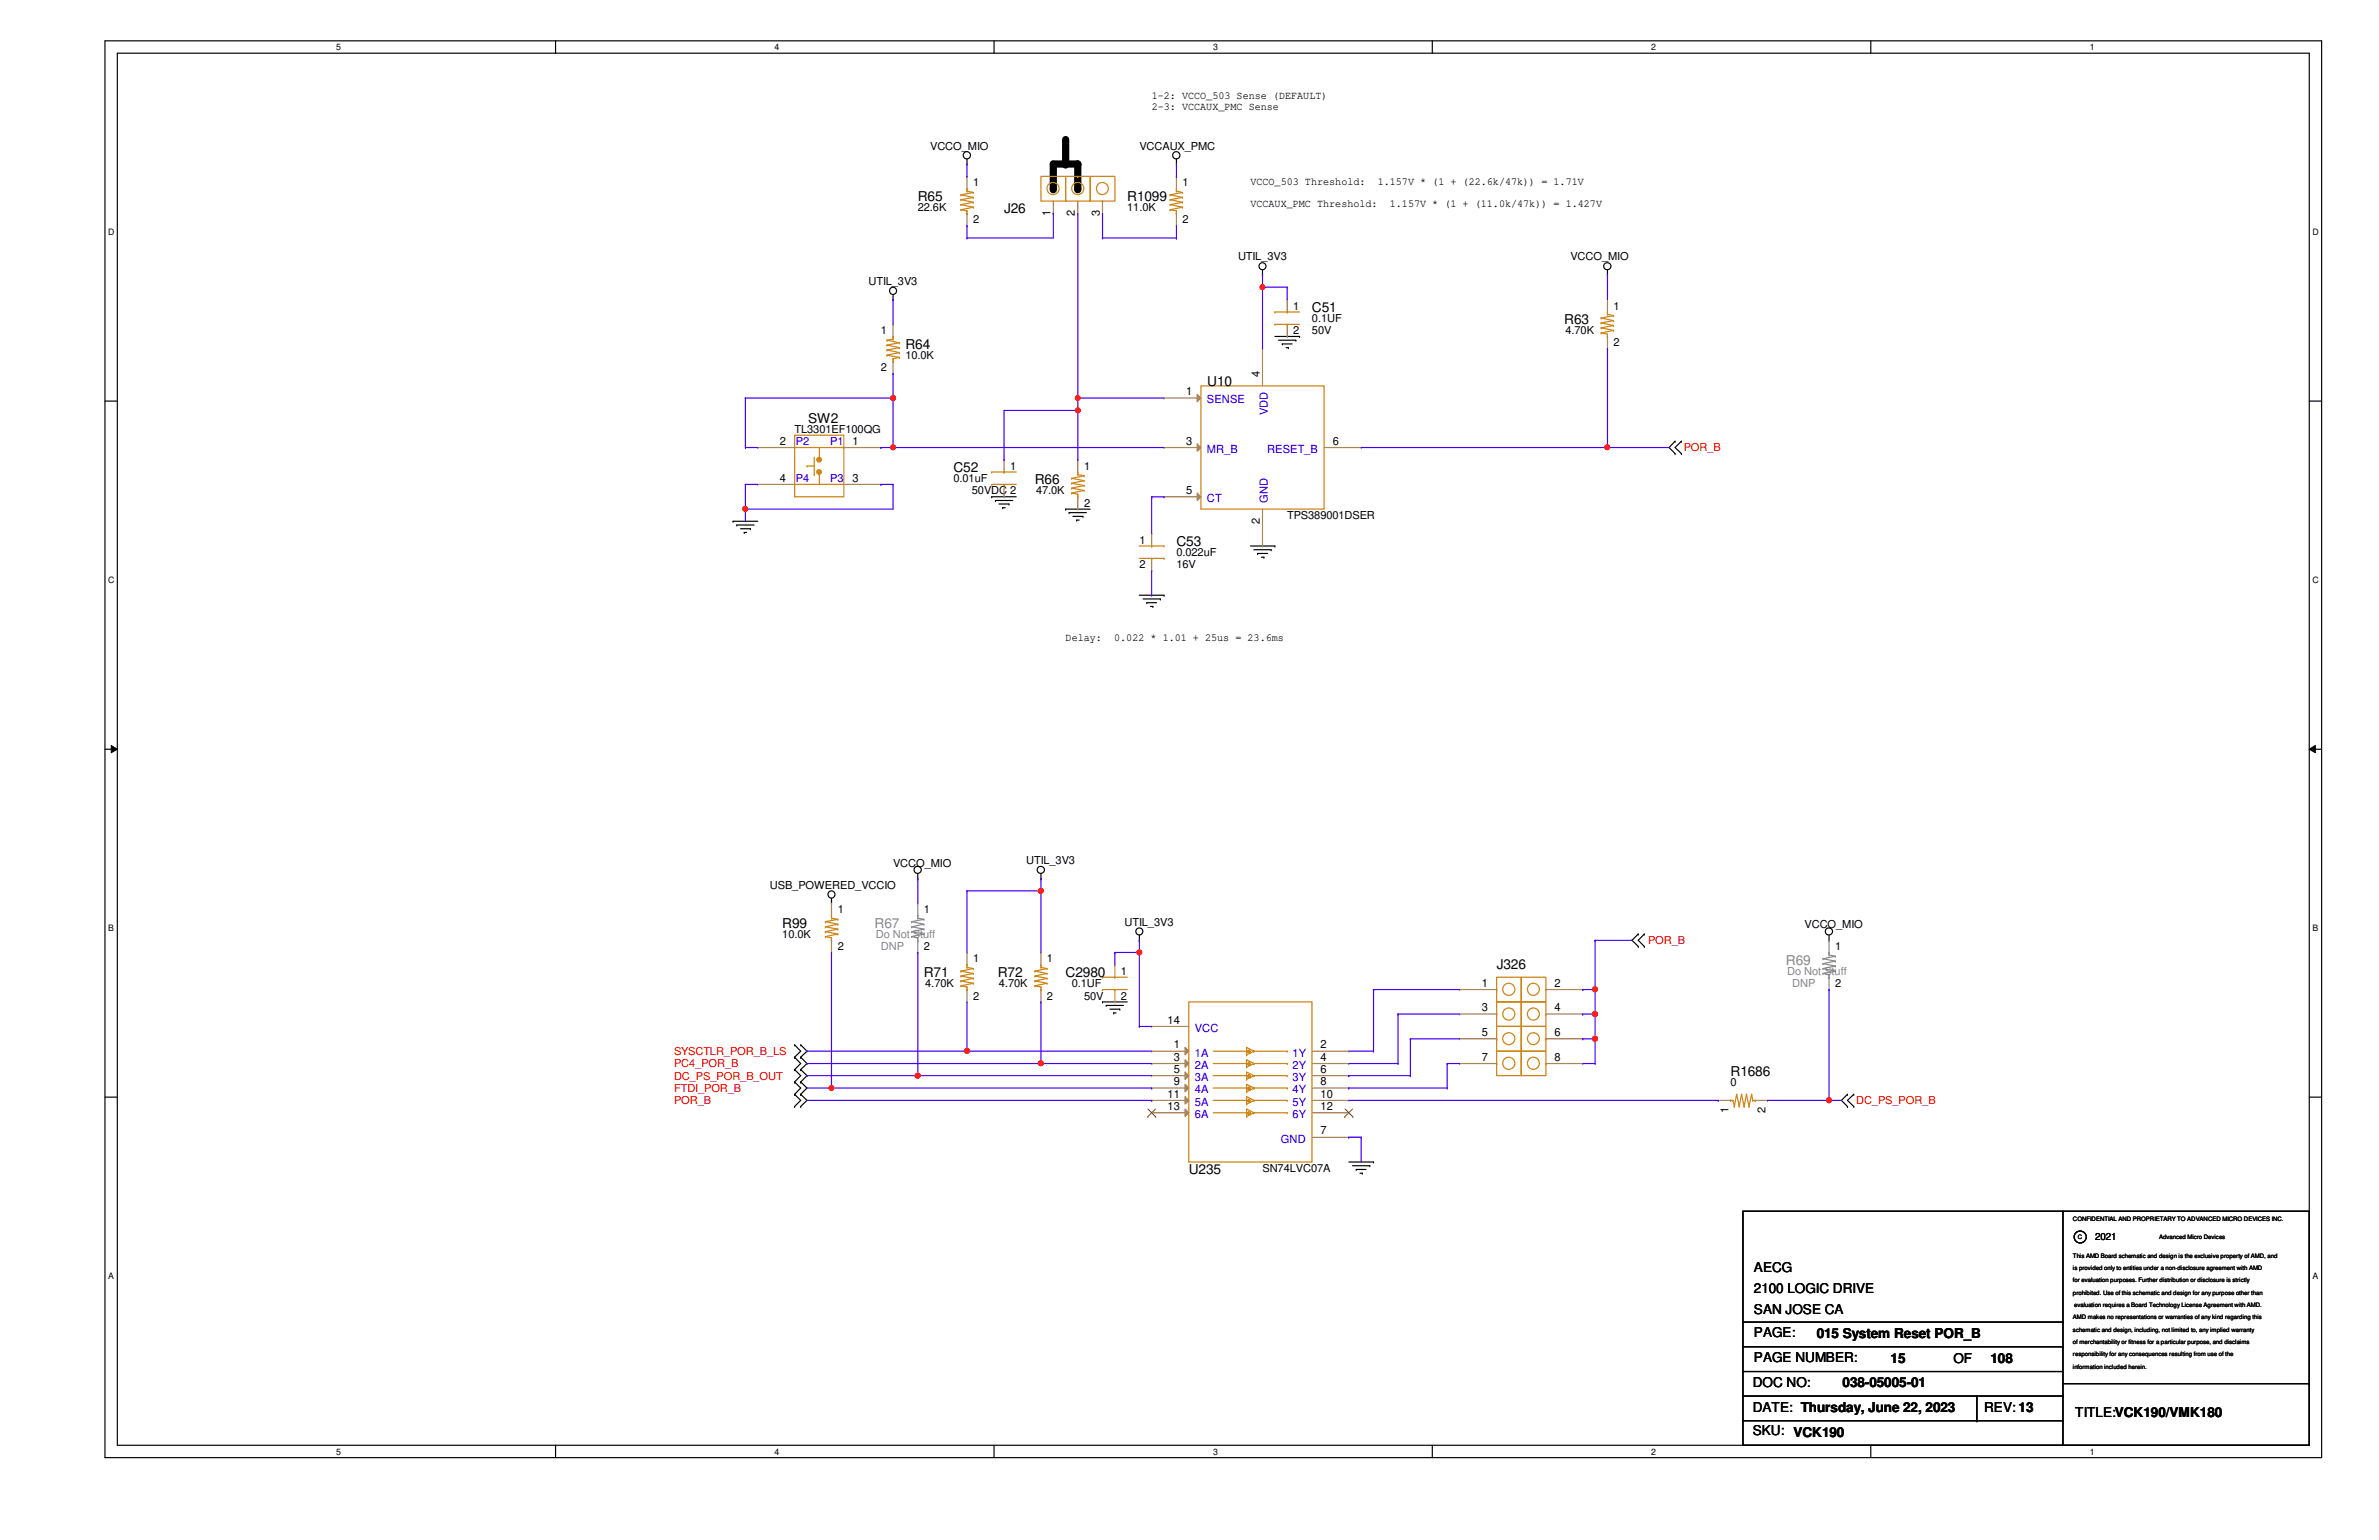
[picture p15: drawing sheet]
<svg xmlns="http://www.w3.org/2000/svg" width="432mm" height="279mm" viewBox="0 0 432 279" stroke-linecap="round" stroke-linejoin="round" font-family="sans-serif">
<defs><g id="words">
<g font-size="2.5">
<text x="166.6" y="36.5">R65</text>
<text x="182.2" y="38.7">J26</text>
<text x="204.6" y="36.5">R1099</text>
<text x="238.1" y="56.6">C51</text>
<text x="283.9" y="58.8">R63</text>
<text x="164.3" y="63.3">R64</text>
<text x="219.1" y="70">U10</text>
<text x="146.7" y="76.7">SW2</text>
<text x="173.1" y="85.6">C52</text>
<text x="187.8" y="87.9">R66</text>
<text x="213.5" y="99.1">C53</text>
<text x="142" y="168.4">R99</text>
<text x="167.7" y="177.3">R71</text>
<text x="181.1" y="177.3">R72</text>
<text x="193.4" y="177.3">C2980</text>
<text x="271.7" y="175.7">J326</text>
<text x="314.1" y="195.2">R1686</text>
<text x="215.8" y="213.1">U235</text>
<text x="318.3" y="230.7">AECG</text>
<text x="318.3" y="234.5">2100 LOGIC DRIVE</text>
<text x="318.3" y="238.3">SAN JOSE CA</text>
<text x="318.3" y="242.6">PAGE:</text>
<text x="329.7" y="242.8">015 System Reset POR_B</text>
<text x="318.1" y="251.7">DOC NO:</text>
<text x="318.3" y="247.1">PAGE NUMBER:</text>
<text x="334.4" y="251.7">038-05005-01</text>
<text x="343.2" y="247.3">15</text>
<text x="354.5" y="247.3">OF</text>
<text x="361.3" y="247.3">108</text>
<text x="318.1" y="256.2">DATE: Thursday, June 22, 2023</text>
<text x="360.1" y="256.2">REV: 13</text>
<text x="376.7" y="257.1">TITLE:VCK190/VMK180</text>
<text x="318.1" y="260.4">SKU: VCK190</text>
</g>
<g font-size="2.5" fill="#878787">
<text x="158.7" y="168.4">R67</text>
<text x="324.1" y="175">R69</text>
</g>
<g font-size="2">
<text x="209" y="17.9">1-2: VCCO_503 Sense (DEFAULT)</text>
<text x="209" y="19.9">2-3: VCCAUX_PMC Sense</text>
<text x="168.8" y="27.1">VCCO_MIO</text>
<text x="206.8" y="27.1">VCCAUX_PMC</text>
<text x="176.7" y="33.8">1</text>
<text x="214.6" y="33.8">1</text>
<text x="226.9" y="33.6">VCCO_503 Threshold:</text>
<text x="250.1" y="33.6">1.157V * (1 + (22.6k/47k)) = 1.71V</text>
<text x="166.6" y="38.3">22.6K</text>
<text x="176.7" y="40.5">2</text>
<text x="190.7" y="39.2" transform="rotate(-90 190.7 39.2)">1</text>
<text x="195.1" y="39.2" transform="rotate(-90 195.1 39.2)">2</text>
<text x="199.6" y="39.2" transform="rotate(-90 199.6 39.2)">3</text>
<text x="204.6" y="38.3">11.0K</text>
<text x="214.6" y="40.5">2</text>
<text x="226.9" y="37.5">VCCAUX_PMC Threshold:</text>
<text x="252.3" y="37.5">1.157V * (1 + (11.0k/47k)) = 1.427V</text>
<text x="224.7" y="47.2">UTIL_3V3</text>
<text x="285" y="47.2">VCCO_MIO</text>
<text x="157.6" y="51.7">UTIL_3V3</text>
<text x="234.7" y="56.2">1</text>
<text x="238.1" y="58.4">0.1UF</text>
<text x="292.9" y="56.2">1</text>
<text x="159.9" y="60.7">1</text>
<text x="164.3" y="65.1">10.0K</text>
<text x="234.7" y="60.7">2</text>
<text x="238.1" y="60.7">50V</text>
<text x="284.1" y="60.7">4.70K</text>
<text x="292.9" y="62.9">2</text>
<text x="159.9" y="67.4">2</text>
<text x="215.3" y="71.7">1</text>
<text x="228.6" y="68.5" transform="rotate(-90 228.6 68.5)">4</text>
<text x="141.5" y="80.7">2</text>
<text x="144.2" y="78.5">TL3301EF100QG</text>
<text x="154.7" y="80.7">1</text>
<text x="215.3" y="80.7">3</text>
<text x="241.9" y="80.7">6</text>
<text x="141.5" y="87.4">4</text>
<text x="154.7" y="87.4">3</text>
<text x="173.1" y="87.5">0.01uF</text>
<text x="176.4" y="89.7">50VDC</text>
<text x="183.3" y="85.2">1</text>
<text x="183.3" y="89.7">2</text>
<text x="188" y="89.7">47.0K</text>
<text x="196.8" y="85.2">1</text>
<text x="215.3" y="89.6">5</text>
<text x="196.8" y="91.9">2</text>
<text x="228.6" y="95" transform="rotate(-90 228.6 95)">2</text>
<text x="233.6" y="94.2">TPS389001DSER</text>
<text x="206.8" y="98.6">1</text>
<text x="213.5" y="100.9">0.022uF</text>
<text x="206.8" y="103.1">2</text>
<text x="213.5" y="103.1">16V</text>
<text x="193.4" y="116.3">Delay:</text>
<text x="202.2" y="116.3">0.022 * 1.01 + 25us = 23.6ms</text>
<text x="139.7" y="161.2">USB_POWERED_VCCIO</text>
<text x="162.1" y="157.2">VCCO_MIO</text>
<text x="186.3" y="156.8">UTIL_3V3</text>
<text x="152.1" y="165.7">1</text>
<text x="167.7" y="165.7">1</text>
<text x="204.1" y="167.9">UTIL_3V3</text>
<text x="142" y="170.2">10.0K</text>
<text x="152.1" y="172.4">2</text>
<text x="167.7" y="172.4">2</text>
<text x="327.5" y="168.4">VCCO_MIO</text>
<text x="333.1" y="172.4">1</text>
<text x="167.9" y="179.1">4.70K</text>
<text x="176.7" y="174.6">1</text>
<text x="181.3" y="179.1">4.70K</text>
<text x="190" y="174.6">1</text>
<text x="194.5" y="179.1">0.1UF</text>
<text x="203.5" y="176.9">1</text>
<text x="268.9" y="179">1</text>
<text x="282.2" y="179">2</text>
<text x="333.1" y="179.1">2</text>
<text x="176.7" y="181.4">2</text>
<text x="190" y="181.4">2</text>
<text x="196.8" y="181.4">50V</text>
<text x="203.5" y="181.4">2</text>
<text x="211.9" y="185.7">14</text>
<text x="268.9" y="183.5">3</text>
<text x="282.2" y="183.5">4</text>
<text x="213.1" y="190.2">1</text>
<text x="239.7" y="190.2">2</text>
<text x="268.9" y="188">5</text>
<text x="282.2" y="188">6</text>
<text x="213.1" y="192.4">3</text>
<text x="213.1" y="194.6">5</text>
<text x="213.1" y="196.9">9</text>
<text x="239.7" y="192.4">4</text>
<text x="239.7" y="194.6">6</text>
<text x="239.7" y="196.9">8</text>
<text x="268.9" y="192.4">7</text>
<text x="282.2" y="192.4">8</text>
<text x="314.1" y="197">0</text>
<text x="211.9" y="199.1">11</text>
<text x="211.9" y="201.4">13</text>
<text x="239.7" y="199.1">10</text>
<text x="239.7" y="201.4">12</text>
<text x="313.7" y="201.9" transform="rotate(-90 313.7 201.9)">1</text>
<text x="320.4" y="201.9" transform="rotate(-90 320.4 201.9)">2</text>
<text x="239.7" y="205.8">7</text>
<text x="229.2" y="212.6">SN74LVC07A</text>
</g>
<g font-size="2" fill="#00c">
<text x="219.1" y="73.2">SENSE</text>
<text x="230.1" y="75.4" transform="rotate(-90 230.1 75.4)">VDD</text>
<text x="144.4" y="80.8">P2</text>
<text x="150.7" y="80.8">P1</text>
<text x="219.1" y="82.2">MR_B</text>
<text x="230" y="82.2">RESET_B</text>
<text x="144.4" y="87.5">P4</text>
<text x="150.7" y="87.5">P3</text>
<text x="219.1" y="91.1">CT</text>
<text x="230.1" y="91.3" transform="rotate(-90 230.1 91.3)">GND</text>
<text x="216.9" y="191.7">1A</text>
<text x="216.9" y="187.2">VCC</text>
<text x="234.6" y="191.7">1Y</text>
<text x="216.9" y="193.9">2A</text>
<text x="216.9" y="196.1">3A</text>
<text x="234.6" y="193.9">2Y</text>
<text x="234.6" y="196.1">3Y</text>
<text x="216.9" y="198.4">4A</text>
<text x="216.9" y="200.6">5A</text>
<text x="216.9" y="202.9">6A</text>
<text x="234.6" y="198.4">4Y</text>
<text x="234.6" y="200.6">5Y</text>
<text x="234.6" y="202.9">6Y</text>
<text x="232.5" y="207.3">GND</text>
</g>
<g font-size="2" fill="#f00">
<text x="305.6" y="81.9">POR_B</text>
<text x="299.1" y="171.3">POR_B</text>
<text x="122.3" y="191.4">SYSCTLR_POR_B_LS</text>
<text x="122.3" y="193.6">PC4_POR_B</text>
<text x="122.3" y="195.9">DC_PS_POR_B_OUT</text>
<text x="122.3" y="200.4">POR_B</text>
<text x="122.3" y="198.1">FTDI_POR_B</text>
<text x="336.9" y="200.4">DC_PS_POR_B</text>
</g>
<g font-size="2" fill="#878787">
<text x="159" y="170.2">Do Not Stuff</text>
<text x="159.9" y="172.4">DNP</text>
<text x="324.4" y="176.9">Do Not Stuff</text>
<text x="325.3" y="179.1">DNP</text>
</g>
<text font-size="1.8" x="380.3" y="225">2021</text>
<g font-size="1.6">
<text x="61" y="9.1">5</text>
<text x="140.6" y="9.1">4</text>
<text x="220.2" y="9.1">3</text>
<text x="299.7" y="9.1">2</text>
<text x="379.3" y="9.1">1</text>
<text x="19.6" y="42.6">D</text>
<text x="419.7" y="42.6">D</text>
<text x="19.6" y="105.7">C</text>
<text x="419.7" y="105.7">C</text>
<text x="19.6" y="168.9">B</text>
<text x="419.7" y="168.9">B</text>
<text x="19.6" y="232">A</text>
<text x="419.7" y="232">A</text>
<text x="61" y="263.9">5</text>
<text x="140.6" y="263.9">4</text>
<text x="220.2" y="263.9">3</text>
<text x="299.7" y="263.9">2</text>
<text x="379.3" y="263.9">1</text>
</g>
<g font-size="1.1">
<text x="376.3" y="221.5">CONFIDENTIAL AND PROPRIETARY TO ADVANCED MICRO DEVICES INC.</text>
<text x="377.1" y="224.8">C</text>
<text x="391.9" y="224.8">Advanced Micro Devices</text>
<text x="376.3" y="232.7">for evaluation purposes. Further distribution or disclosure is strictly</text>
<text x="376.3" y="230.4">is provided only to entities under a non-disclosure agreement with AMD</text>
<text x="376.3" y="228.2">This AMD Board schematic and design is the exclusive property of AMD, and</text>
<text x="376.3" y="234.9">prohibited. Use of this schematic and design for any purpose other than</text>
<text x="376.3" y="239.4">AMD makes no representations or warranties of any kind regarding this</text>
<text x="376.5" y="237.2">evaluation requires a Board Technology License Agreement with AMD.</text>
<text x="376.3" y="241.6">schematic and design, including, not limited to, any implied warranty</text>
<text x="376.3" y="243.8">of merchantability or fitness for a particular purpose, and disclaims</text>
<text x="376.3" y="246.1">responsibility for any consequences resulting from use of the</text>
<text x="376.3" y="248.3">information included herein.</text>
</g>
</g></defs>
<path d="M19.1 7.4h402.3v257.1h-402.3zM21.3 9.7h397.8v252.5h-397.8z" fill="none" stroke="#000" stroke-width=".21"/>
<g fill="#fff">
<path d="M61 7.7h.9v1.7h-.9z"/>
<path d="M61 262.5h.9v1.7h-.9z"/>
</g>
<path d="M100.8 7.4v2.3M100.8 262.2v2.3" fill="none" stroke="#000" stroke-width=".21"/>
<g fill="#fff">
<path d="M140.6 7.7h.9v1.7h-.9z"/>
<path d="M140.6 262.5h.9v1.7h-.9z"/>
</g>
<path d="M180.4 7.4v2.3M180.4 262.2v2.3" fill="none" stroke="#000" stroke-width=".21"/>
<g fill="#fff">
<path d="M220.2 7.7h.9v1.7h-.9z"/>
<path d="M220.2 262.5h.9v1.7h-.9z"/>
</g>
<path d="M260 7.4v2.3M260 262.2v2.3" fill="none" stroke="#000" stroke-width=".21"/>
<g fill="#fff">
<path d="M299.7 7.7h.9v1.7h-.9z"/>
<path d="M299.7 262.5h.9v1.7h-.9z"/>
</g>
<path d="M339.6 7.4v2.3M339.6 262.2v2.3" fill="none" stroke="#000" stroke-width=".21"/>
<g fill="#fff">
<path d="M379.3 7.7h.9v1.7h-.9z"/>
<path d="M379.3 262.5h.9v1.7h-.9z"/>
<path d="M19.6 41.2h1.2v1.8h-1.2z"/>
<path d="M419.7 41.2h1.2v1.8h-1.2z"/>
<path d="M19.6 104.3h1.2v1.8h-1.2z"/>
<path d="M419.7 104.3h1.2v1.8h-1.2z"/>
</g>
<path d="M19.1 72.8h2.2M419.1 72.8h2.3" fill="none" stroke="#000" stroke-width=".21"/>
<g fill="#fff">
<path d="M19.6 167.5h1.1v1.7h-1.1z"/>
<path d="M419.7 167.5h1.1v1.7h-1.1z"/>
</g>
<path d="M19.1 135.9h2.2M419.1 135.9h2.3" fill="none" stroke="#000" stroke-width=".21"/>
<path d="M20.2 135.3l1.1 .6-1.1 .7zM419.1 135.9l1.1-.6v1.3z" fill="#000"/>
<path d="M20.2 135.3l1.1 .6-1.1 .7zM419.1 135.9l1.1-.6v1.3z" fill="none" stroke="#000" stroke-width=".18"/>
<g fill="#fff">
<path d="M19.6 230.6h1.1v1.8h-1.1z"/>
<path d="M419.7 230.6h1.1v1.8h-1.1z"/>
</g>
<g fill="none" stroke="#000" stroke-width=".21">
<path d="M175.5 29.8h.1M175.5 28.9v.9M213.5 29.8h.1M213.5 28.9v.9M162.1 54.4h.1M162.1 53.5v.9M229.2 49.9h.1M229.2 49v.9M291.8 49.9h.1M291.8 49v.9M231.4 61h4.5M232.1 61.7h3.1"/>
<path d="M232.7 62.4h.1M232.7 62.4h1.8M233.4 63.1h.4M233.8 63.1h.1M235.2 61.7h.1M235.9 61h.1M133.1 94.6h.1M133.1 94.6h4.4M133.7 95.2h.1M133.7 95.2h3.2M134.4 95.9h1.8M135.1 96.6h.1"/>
<path d="M135.1 96.6h.4M136.2 95.9h.1M180 90.1h.1M180 90.1h4.4M180.7 90.8h.1M180.7 90.8h3.1M181.3 91.4h1.8M182 92.1h.1M182 92.1h.5M183.1 91.4h.1M193.4 92.4h.1M193.4 92.4h4.5"/>
<path d="M194.1 93h.1M194.1 93h3.1M194.7 93.7h1.9M195.4 94.4h.1M195.4 94.4h.5M196.6 93.7h.1M226.9 99.1h4.5M227.6 99.7h3.1M230.7 99.7h.1M231.4 99.1h.1M304 80.1h.1M304 82.3h.1"/>
<path d="M304 80.1l-1.1 1.1 1.1 1.1M305.2 82.3h.1M305.2 80.1h.1M305.2 80.1l-1.2 1.1 1.2 1.1M206.8 108h4.5M207.5 108.7h3.1M208.2 109.3h.1M208.2 109.3h1.7M208.8 110h.5M209.3 110h.1M210.6 108.7h.1M211.3 108h.1"/>
<path d="M228.3 100.4h.1M228.3 100.4h1.8M228.9 101.1h.5M229.4 101.1h.1M166.6 159.4h.1M166.6 158.5v.9M188.9 159.4h.1M188.9 158.5v.9M150.9 163.9h.1M150.9 163v.9M206.8 170.6h.1M206.8 169.7v.9"/>
<path d="M297.3 169.5h.1M297.3 171.7h.1M297.3 169.5l-1.1 1.1 1.1 1.1M298.5 171.7h.1M298.5 169.5h.1M298.5 169.5l-1.2 1.1 1.2 1.1M332 170.6h.1M332 169.7v.9M19.1 199.1h2.2M144.2 191.8h.1M144.2 189.6h.1M144.2 194.1h.1"/>
<path d="M144.2 196.3h.1M144.2 198.5h.1M144.2 189.6l1.1 1.1-1.1 1.1M144.2 191.8l1.1 1.2-1.1 1.1M144.2 194.1l1.1 1.1-1.1 1.1M144.2 198.5l1.1 1.1-1.1 1.1M144.2 196.3l1.1 1.1-1.1 1.1M145.3 189.6h.1M145.3 191.8h.1M145.3 194.1h.1M145.3 196.3h.1M145.3 198.5h.1"/>
<path d="M145.3 189.6l1.2 1.1-1.2 1.1M145.3 191.8l1.2 1.2-1.2 1.1M145.3 194.1l1.2 1.1-1.2 1.1M145.3 198.5l1.2 1.1-1.2 1.1M145.3 196.3l1.2 1.1-1.2 1.1M200.1 181.8h.1M200.1 181.8h4.5M200.8 182.4h.1M200.8 182.4h3.1M201.5 183.1h1.7M202.1 183.8h.1M202.1 183.8h.5"/>
<path d="M203.2 183.1h.1M335.3 198.5h.1M335.3 198.5l-1.1 1.1 1.1 1.1M336.5 198.5h.1M336.5 198.5l-1.2 1.1 1.2 1.1M419.1 199.1h2.3M144.2 200.7h.1M145.3 200.7h.1M244.8 210.8h4.5M245.5 211.5h3.1M246.2 212.2h.1M246.2 212.2h1.7"/>
<path d="M246.8 212.9h.5M247.3 212.9h.1M248.6 211.5h.1M249.3 210.8h.1M316.4 219.8h102.7v42.4h-102.7zM335.3 200.7h.1M336.5 200.7h.1M374.4 219.8h.1M374.4 219.8v42.4M316.4 239.9h58M374.4 239.9h.1M316.4 244.3h58"/>
<path d="M316.4 248.8h58M316.4 253.3h58M316.4 257.8h58M358.8 257.8h.1M358.8 253.3v4.5M374.4 244.3h.1M374.4 248.8h.1M374.4 253.3h.1M374.4 257.8h.1M374.4 251h44.7M419.1 251h.1"/>
<circle cx="175.5" cy="28.2" r=".66"/>
<circle cx="213.5" cy="28.2" r=".66"/>
<circle cx="162.1" cy="52.8" r=".65"/>
<circle cx="229.1" cy="48.3" r=".64"/>
<circle cx="291.7" cy="48.3" r=".66"/>
<circle cx="166.6" cy="157.8" r=".66"/>
<circle cx="188.9" cy="157.8" r=".66"/>
<circle cx="150.9" cy="162.3" r=".65"/>
<circle cx="206.8" cy="169" r=".64"/>
<circle cx="332" cy="169" r=".66"/>
<circle cx="377.6" cy="224.4" r="1.09"/>
</g>
<path d="M191.2 34.2v-4.4h4.4v4.4M193.4 25.3v4.5" fill="none" stroke="#000" stroke-width="1.3"/>
<g fill="#000">
<circle cx="191.2" cy="34.2" r=".66"/>
<circle cx="193.4" cy="29.8" r=".66"/>
<circle cx="195.6" cy="34.2" r=".66"/>
<circle cx="195.6" cy="29.8" r=".66"/>
</g>
<g fill="none" stroke="#cc8006" stroke-width=".21">
<path d="M231.4 58.8h.1M231.4 56.6h.1M231.4 58.8h4.5M231.4 56.6h4.5M233.6 58.8h.1M233.6 56.6h.1M144.2 87.9h.1M144.2 87.9h9M144.2 81.2h9M148.7 85.6h.1M148.7 83.4h.1M148.7 81.2v2.2"/>
<path d="M148.7 85.6v2.3M153.2 81.2h.1M271.7 177.3h4.4v4.5h-4.4zM271.7 179.5h.1M276.1 177.3h4.5v4.5h-4.5zM280.6 179.5h.1M271.7 181.8h4.4v4.4h-4.4zM271.7 186.2h4.4v4.5h-4.4zM271.7 190.7h4.4v4.5h-4.4zM271.7 193h.1M271.7 188.5h.1M271.7 184h.1"/>
<path d="M276.1 181.8h4.5v4.4h-4.5zM276.1 186.2h4.5v4.5h-4.5zM276.1 190.7h4.5v4.5h-4.5zM280.6 184h.1M280.6 193h.1M280.6 188.5h.1"/>
<circle cx="273.9" cy="179.5" r="1.1"/>
<circle cx="278.3" cy="179.5" r="1.09"/>
<circle cx="273.9" cy="184" r="1.1"/>
<circle cx="273.9" cy="192.9" r="1.1"/>
<circle cx="273.9" cy="188.4" r="1.09"/>
<circle cx="278.3" cy="184" r="1.09"/>
<circle cx="278.3" cy="192.9" r="1.09"/>
<circle cx="278.3" cy="188.4" r="1.08"/>
</g>
<g fill="none" stroke="#a84" stroke-width=".21">
<path d="M233.6 54.4h.1M233.6 54.4v2.2M233.6 58.8v2.2M233.6 61h.1M264.9 179.5h.1M264.9 179.5h6.8M280.6 179.5h6.7M287.3 179.5h.1M264.9 184h.1M264.9 188.5h.1M264.9 193h.1M264.9 184h6.8"/>
<path d="M264.9 188.5h6.8M264.9 193h6.8M280.6 184h6.7M280.6 188.5h6.7M280.6 193h6.7M287.3 184h.1M287.3 188.5h.1M287.3 193h.1"/>
</g>
<circle cx="148.7" cy="83.4" r=".43" fill="#cc8006"/>
<circle cx="148.7" cy="83.4" r=".43" fill="none" stroke="#cc8006" stroke-width=".21"/>
<circle cx="148.7" cy="85.6" r=".43" fill="#cc8006"/>
<g fill="none" stroke="#cc8006" stroke-width=".21">
<path d="M174.4 35.3h.1M174.4 38.1h.1M174.4 37.1h.1M174.4 36.2h.1M174.4 38.1l1.1 .2M174.4 37.1l2.3 .5M174.4 36.2l2.3 .5M174.4 35.3l2.3 .5M175.5 34.2h.1M175.5 38.7h.1M175.5 38.3h.1M175.5 34.7h.1"/>
<path d="M175.5 34.2v.5M175.5 38.3v.4M175.5 34.7l1.2 .2M176.7 37.6h.1M176.7 36.7h.1M176.7 35.8h.1M176.7 34.9h.1M176.7 34.9l-2.3 .4M176.7 37.6l-2.3 .5M176.7 36.7l-2.3 .4M176.7 35.8l-2.3 .4M188.9 32h4.5v4.5h-4.5z"/>
<path d="M191.2 36.5h.1M193.4 32h4.5v4.5h-4.5zM195.6 32h.1M197.9 32h4.5v4.5h-4.5zM200.1 36.5h.1M212.4 35.3h.1M212.4 38.1h.1M212.4 37.1h.1M212.4 36.2h.1M212.4 38.1l1.1 .2M212.4 37.1l2.2 .5M212.4 36.2l2.2 .5"/>
<path d="M212.4 35.3l2.2 .5M213.5 34.2h.1M213.5 38.7h.1M213.5 38.3h.1M213.5 34.7h.1M213.5 34.2v.5M213.5 38.3v.4M213.5 34.7l1.1 .2M214.6 37.6h.1M214.6 36.7h.1M214.6 35.8h.1M214.6 34.9h.1"/>
<path d="M214.6 34.9l-2.2 .4M214.6 37.6l-2.2 .5M214.6 36.7l-2.2 .4M214.6 35.8l-2.2 .4M290.6 57.7h.1M290.6 59.5h.1M290.6 58.6h.1M290.6 59.5l2.3 .4M290.6 58.6l2.3 .5M290.6 57.7l2.3 .5M291.8 56.6h.1M291.8 57h.1"/>
<path d="M291.8 56.6v.4M291.8 57l1.1 .3M292.9 59.9h.1M292.9 59.1h.1M292.9 58.2h.1M292.9 57.3h.1M292.9 57.3l-2.3 .4M292.9 59.9l-2.3 .5M292.9 59.1l-2.3 .4M292.9 58.2l-2.3 .4M144.2 79h9v11.1h-9zM161 64.4h.1"/>
<path d="M161 63.5h.1M161 62.6h.1M161 61.7h.1M161 61.7l2.2 .5M161 64.4l2.2 .5M161 63.5l2.2 .5M161 62.6l2.2 .5M162.1 61h.1M162.1 65.5h.1M162.1 65.1h.1M162.1 61.5h.1M162.1 61v.5"/>
<path d="M162.1 65.1v.4M162.1 61.5l-1.1 .2M163.2 62.2h.1M163.2 64.9h.1M163.2 64h.1M163.2 63.1h.1M163.2 64.9l-1.1 .2M163.2 64l-2.2 .4M163.2 63.1l-2.2 .4M163.2 62.2l-2.2 .4M290.6 60.4h.1M290.6 60.4l1.2 .2"/>
<path d="M291.8 61h.1M291.8 60.6h.1M291.8 60.6v.4M146.5 84.5h.1M146.5 84.5h1.3M147.8 86.1h.1M147.8 83v3.1M180 87.9h.1M180 85.6h.1M180 87.9h4.4M180 85.6h4.4M182.2 87.9h.1"/>
<path d="M182.2 85.6h.1M194.5 86.8h.1M194.5 89.4h.1M194.5 88.6h.1M194.5 87.7h.1M194.5 89.4l1.1 .3M194.5 88.6l2.3 .4M194.5 87.7l2.3 .4M194.5 86.8l2.3 .4M195.6 85.6h.1M195.6 90.1h.1M195.6 89.7h.1"/>
<path d="M195.6 86.1h.1M195.6 85.6v.5M195.6 89.7v.4M195.6 86.1l1.2 .2M196.8 89h.1M196.8 88.1h.1M196.8 87.2h.1M196.8 86.3h.1M196.8 86.3l-2.3 .5M196.8 89l-2.3 .4M196.8 88.1l-2.3 .5M196.8 87.2l-2.3 .5"/>
<path d="M149.8 167.2h.1M149.8 169.9h.1M149.8 169h.1M149.8 168.1h.1M149.8 169.9l1.1 .2M149.8 169l2.3 .5M149.8 168.1l2.3 .5M149.8 167.2l2.3 .5M150.9 166.1h.1M150.9 170.6h.1M150.9 170.1h.1M150.9 166.6h.1"/>
<path d="M150.9 166.1v.5M150.9 170.1v.5M150.9 166.6l1.2 .2M152.1 169.5h.1M152.1 168.6h.1M152.1 167.7h.1M152.1 166.8h.1M152.1 166.8l-2.3 .4M152.1 169.5l-2.3 .4M152.1 168.6l-2.3 .4M152.1 167.7l-2.3 .4M174.4 176.2h.1"/>
<path d="M174.4 178.9h.1M174.4 178h.1M174.4 177.1h.1M174.4 178.9l1.1 .2M174.4 178l2.3 .4M174.4 177.1l2.3 .4M174.4 176.2l2.3 .4M175.5 175h.1M175.5 179.5h.1M175.5 179.1h.1M175.5 175.5h.1M175.5 175v.5"/>
<path d="M175.5 179.1v.4M175.5 175.5l1.2 .2M176.7 178.4h.1M176.7 177.5h.1M176.7 176.6h.1M176.7 175.7h.1M176.7 175.7l-2.3 .5M176.7 178.4l-2.3 .5M176.7 177.5l-2.3 .5M176.7 176.6l-2.3 .5M187.8 176.2h.1M187.8 178.9h.1"/>
<path d="M187.8 178h.1M187.8 177.1h.1M187.8 178.9l1.1 .2M187.8 178l2.2 .4M187.8 177.1l2.2 .4M187.8 176.2l2.2 .4M188.9 175h.1M188.9 179.5h.1M188.9 179.1h.1M188.9 175.5h.1M188.9 175v.5M188.9 179.1v.4"/>
<path d="M188.9 175.5l1.1 .2M190 178.4h.1M190 177.5h.1M190 176.6h.1M190 175.7h.1M190 175.7l-2.2 .5M190 178.4l-2.2 .5M190 177.5l-2.2 .5M190 176.6l-2.2 .5M200.1 179.5h.1M200.1 177.3h.1M200.1 179.5h4.5"/>
<path d="M200.1 177.3h4.5M202.4 179.5h.1M202.4 177.3h.1M215.8 181.8h22.3v29h-22.3zM220.2 190.7h6.1M220.2 193h6.1M220.2 195.2h6.1M220.2 197.4h6.1M220.2 199.6h6.1M226.3 191.4h.1M226.3 193.6h.1M226.3 195.8h.1"/>
<path d="M226.3 198.1h.1M226.3 199.6h.1M226.3 195.2h.1M226.3 197.4h.1M226.3 193h.1M226.3 190.7h.1M226.5 190.7h.1M226.5 193h.1M226.5 197.4h.1M226.5 195.2h.1M226.5 199.6h.1M226.5 190.7l.2-.2 .2 .2"/>
<path d="M226.5 190.7l.2 .2M226.5 190.9h.4M226.5 193l.2-.3 .2 .3M226.5 193.2h.4M226.5 193l.2 .2M226.5 195.2l.2-.3 .2 .3M226.5 197.4l.2 .2M226.5 197.4l.2-.2 .2 .2M226.5 197.6h.4M226.5 195.4h.4M226.5 195.2l.2 .2M226.5 199.9h.4"/>
<path d="M226.5 199.6l.2 .3M226.5 199.6l.2-.2 .2 .2M226.7 190.9h.1M226.7 193.2h.1M226.7 197.6h.1M226.7 195.4h.1M226.7 199.9h.1M226.9 190.7h.1M226.9 190.9h.1M226.9 193h.1M226.9 193.2h.1M226.9 195.2h.1"/>
<path d="M226.9 197.6h.1M226.9 195.4h.1M226.9 197.4h.1M226.9 199.9h.1M226.9 199.6h.1M226.9 190.7l-.2 .2M226.9 193l-.2 .2M226.9 197.4l-.2 .2M226.9 195.2l-.2 .2M226.9 199.6l-.2 .3M227.6 190.7h.1M227.6 193h.1"/>
<path d="M227.6 195.2h.1M227.6 197.4h.1M227.6 199.6h.1M227.6 190.7l-1.3-.7v1.4M227.6 193l-1.3-.7v1.3M227.6 195.2l-1.3-.7v1.3M227.6 197.4l-1.3-.7v1.4M227.6 199.6l-1.3-.6v1.3M227.6 190.7l-1.3 .7M227.6 193l-1.3 .6M227.6 195.2l-1.3 .6M227.6 197.4l-1.3 .7"/>
<path d="M227.6 199.6l-1.3 .7M227.6 190.7h6M227.6 193h6M227.6 195.2h6M227.6 197.4h6M227.6 199.6h6M233.6 190.7h.1M233.6 193h.1M233.6 195.2h.1M233.6 197.4h.1M233.6 199.6h.1M220.2 201.9h6.1"/>
<path d="M226.3 202.6h.1M226.3 200.3h.1M226.3 201.9h.1M226.5 201.9h.1M226.5 201.9l.2 .2M226.5 202.1h.4M226.5 201.9l.2-.2 .2 .2M226.7 202.1h.1M226.9 202.1h.1M226.9 201.9h.1M226.9 201.9l-.2 .2M227.6 201.9h.1"/>
<path d="M227.6 201.9l-1.3-.7v1.4M227.6 201.9l-1.3 .7M227.6 201.9h6M233.6 201.9h.1"/>
<circle cx="191.1" cy="34.2" r="1.1"/>
<circle cx="195.6" cy="34.2" r="1.1"/>
<circle cx="200.1" cy="34.2" r="1.09"/>
<circle cx="148.7" cy="85.6" r=".43"/>
</g>
<g fill="none" stroke="#a84" stroke-width=".21">
<path d="M175.5 32h.1M175.5 32v2.2M175.5 38.7v2.2M191.2 38.7h.1M191.2 36.5v2.2M195.6 38.7h.1M195.6 36.5v2.2M200.1 38.7h.1M200.1 36.5v2.2M213.5 32h.1M213.5 32v2.2M213.5 38.7v2.2"/>
<path d="M162.1 58.8h.1M162.1 58.8v2.2M175.5 40.9h.1M213.5 40.9h.1M291.8 54.4h.1M291.8 54.4v2.2M162.1 67.8h.1M162.1 65.5v2.3M291.8 63.3h.1M291.8 61v2.3M137.5 81.2h.1M137.5 87.9h.1"/>
<path d="M137.5 81.2h6.7M137.5 87.9h6.7M153.2 81.2h6.7M153.2 87.9h6.7M159.9 81.2h.1M159.9 87.9h.1M182.2 83.4h.1M182.2 90.1h.1M182.2 83.4v2.2M182.2 87.9v2.2M195.6 83.4h.1M195.6 92.4h.1"/>
<path d="M195.6 83.4v2.2M195.6 90.1v2.3M150.9 163.9h.1M150.9 172.8h.1M150.9 163.9v2.2M150.9 170.6v2.2M175.5 172.8h.1M175.5 172.8v2.2M175.5 179.5v2.3M188.9 172.8h.1M188.9 172.8v2.2M188.9 179.5v2.3"/>
<path d="M202.4 175h.1M202.4 175v2.3M202.4 179.5v2.3M175.5 181.8h.1M188.9 181.8h.1M202.4 181.8h.1"/>
</g>
<g fill="none" stroke="#878787" stroke-width=".21">
<path d="M165.5 167.2h.1M165.5 169.9h.1M165.5 169h.1M165.5 168.1h.1M165.5 169.9l1.1 .2M165.5 169l2.2 .5M165.5 168.1l2.2 .5M165.5 167.2l2.2 .5M166.6 166.1h.1M166.6 170.6h.1M166.6 170.1h.1M166.6 166.6h.1"/>
<path d="M166.6 163.9h.1M166.6 172.8h.1M166.6 163.9v2.7M166.6 170.1v2.7M166.6 166.6l1.1 .2M167.7 169.5h.1M167.7 168.6h.1M167.7 167.7h.1M167.7 166.8h.1M167.7 166.8l-2.2 .4M167.7 169.5l-2.2 .4M167.7 168.6l-2.2 .4"/>
<path d="M167.7 167.7l-2.2 .4M330.9 173.9h.1M330.9 176.6h.1M330.9 175.7h.1M330.9 174.8h.1M330.9 176.6l1.1 .2M330.9 175.7l2.2 .5M330.9 174.8l2.2 .5M330.9 173.9l2.2 .5M332 172.8h.1M332 177.3h.1M332 176.8h.1"/>
<path d="M332 173.3h.1M332 170.6h.1M332 179.5h.1M332 170.6v2.7M332 176.8v2.7M332 173.3l1.1 .2M333.1 176.2h.1M333.1 175.3h.1M333.1 174.4h.1M333.1 173.5h.1M333.1 173.5l-2.2 .4M333.1 176.2l-2.2 .4"/>
<path d="M333.1 175.3l-2.2 .4M333.1 174.4l-2.2 .4"/>
</g>
<path d="M215.1 190l.7 .7-.7 .7z" fill="#a84"/>
<path d="M209 190.7h.1M209 190.7h6.8M215.1 190l.7 .7-.7 .7z" fill="none" stroke="#a84" stroke-width=".21"/>
<path d="M215.1 192.3l.7 .7-.7 .6z" fill="#a84"/>
<path d="M209 193h.1M209 193h6.8M215.1 192.3l.7 .7-.7 .6z" fill="none" stroke="#a84" stroke-width=".21"/>
<path d="M215.1 194.5l.7 .7-.7 .6z" fill="#a84"/>
<path d="M209 195.2h.1M209 195.2h6.8M215.1 194.5l.7 .7-.7 .6z" fill="none" stroke="#a84" stroke-width=".21"/>
<path d="M215.1 196.7l.7 .7-.7 .7z" fill="#a84"/>
<path d="M209 197.4h.1M209 197.4h6.8M215.1 196.7l.7 .7-.7 .7z" fill="none" stroke="#a84" stroke-width=".21"/>
<path d="M215.1 199l.7 .6-.7 .7z" fill="#a84"/>
<path d="M209 199.6h.1M209 199.6h6.8M215.1 199l.7 .6-.7 .7z" fill="none" stroke="#a84" stroke-width=".21"/>
<path d="M215.1 201.2l.7 .7-.7 .7z" fill="#a84"/>
<g fill="none" stroke="#a84" stroke-width=".21">
<path d="M209 186.2h.1M209 186.2h6.8M238.1 190.7h6.7M238.1 193h6.7M238.1 195.2h6.7M238.1 197.4h6.7M238.1 199.6h6.7M244.8 190.7h.1M244.8 193h.1M244.8 195.2h.1M244.8 197.4h.1M244.8 199.6h.1"/>
<path d="M311.9 199.6h.1M311.9 199.6h2.2M318.6 199.6h2.2M320.8 199.6h.1M209 201.9h.1M209 201.9h6.8M215.1 201.2l.7 .7-.7 .7zM238.1 201.9h6.7M238.1 206.3h6.7M244.8 206.3h.1M244.8 201.9h.1"/>
</g>
<path d="M208.3 202.6h.1M208.4 201.2l1.4 1.4M209.7 201.2l-1.4 1.4M209.8 202.6h.1M244.1 202.6h.1M244.1 201.2l1.4 1.4M245.5 201.2l-1.4 1.4M245.5 202.6h.1" fill="none" stroke="#804000" stroke-width=".18"/>
<g fill="none" stroke="#cc8006" stroke-width=".21">
<path d="M218 70h22.3v22.4h-22.3zM314.1 199.6h.1M314.1 199.6h.4M314.5 199.6h.1M314.5 199.6l.3 1.1M315.2 198.5h.1M315.2 198.5l-.4 2.2M315.2 198.5l.5 2.2M316.1 198.5h.1M316.1 198.5l.5 2.2M316.1 198.5l-.4 2.2M317 198.5h.1"/>
<path d="M317 198.5l.5 2.2M317 198.5l-.4 2.2M317.9 198.5h.1M317.9 198.5l.2 1.1M317.9 198.5l-.4 2.2M318.1 199.6h.1M318.1 199.6h.5M318.6 199.6h.1M314.8 200.7h.1M315.7 200.7h.1M316.6 200.7h.1M317.5 200.7h.1"/>
</g>
<path d="M217.3 71.5l.7 .7-.7 .7z" fill="#a84"/>
<path d="M211.3 72.2h.1M211.3 72.2h6.7M217.3 71.5l.7 .7-.7 .7z" fill="none" stroke="#a84" stroke-width=".21"/>
<path d="M217.3 80.5l.7 .7-.7 .7z" fill="#a84"/>
<path d="M211.3 81.2h.1M211.3 81.2h6.7M217.3 80.5l.7 .7-.7 .7z" fill="none" stroke="#a84" stroke-width=".21"/>
<path d="M217.3 89.4l.7 .7-.7 .7z" fill="#a84"/>
<g fill="none" stroke="#a84" stroke-width=".21">
<path d="M229.2 63.3h.1M229.2 63.3v6.7M209 96.8h.1M209 96.8v2.3M211.3 90.1h.1M211.3 90.1h6.7M217.3 89.4l.7 .7-.7 .7zM229.2 99.1h.1M229.2 92.4v6.7M240.3 81.2h6.8M247.1 81.2h.1M209 103.5h.1"/>
<path d="M209 101.3v2.2"/>
</g>
<path d="M206.8 99.1h4.5M209 99.1h.1M211.3 99.1h.1M206.8 101.3h4.5M209 101.3h.1M211.3 101.3h.1" fill="none" stroke="#cc8006" stroke-width=".21"/>
<path d="M166.6 159.4h.1M166.6 159.4v4.5M188.9 159.4h.1M188.9 159.4v13.4M175.5 161.6h.1M175.5 161.6h13.4M175.5 161.6v11.2M188.9 161.6h.1" fill="none" stroke="#4200ff" stroke-width=".21"/>
<circle cx="188.9" cy="161.6" r=".44" fill="#f00"/>
<circle cx="188.9" cy="161.6" r=".44" fill="none" stroke="#f00" stroke-width=".21"/>
<path d="M166.6 172.8h.1M166.6 172.8v22.4M146.5 190.7h.1M146.5 190.7h29M175.5 190.7h.1M175.5 181.8v8.9M188.9 181.8h.1M188.9 181.8v11.2" fill="none" stroke="#4200ff" stroke-width=".21"/>
<circle cx="175.5" cy="190.7" r=".43" fill="#f00"/>
<circle cx="175.5" cy="190.7" r=".43" fill="none" stroke="#f00" stroke-width=".21"/>
<path d="M146.5 193h.1M146.5 193h42.4" fill="none" stroke="#4200ff" stroke-width=".21"/>
<circle cx="188.9" cy="192.9" r=".44" fill="#f00"/>
<circle cx="188.9" cy="192.9" r=".44" fill="none" stroke="#f00" stroke-width=".21"/>
<path d="M146.5 195.2h.1M146.5 195.2h62.5M166.6 195.2h.1M188.9 193h.1M188.9 193h20.1" fill="none" stroke="#4200ff" stroke-width=".21"/>
<circle cx="166.6" cy="195.2" r=".44" fill="#f00"/>
<circle cx="166.6" cy="195.2" r=".44" fill="none" stroke="#f00" stroke-width=".21"/>
<g fill="none" stroke="#4200ff" stroke-width=".21">
<path d="M191.2 38.7h.1M191.2 38.7v4.5h-15.7M195.6 38.7v33.5M200.1 38.7v4.5M175.5 43.2h.1M200.1 43.2h.1M200.1 43.2h13.4M213.5 43.2h.1M229.2 49.9h.1M229.2 52.1h.1M229.2 49.9v13.4M291.8 49.9h.1"/>
<path d="M291.8 49.9v4.5M195.6 72.2h.1"/>
</g>
<circle cx="229.1" cy="52.1" r=".43" fill="#f00"/>
<circle cx="229.1" cy="52.1" r=".43" fill="none" stroke="#f00" stroke-width=".21"/>
<path d="M162.1 54.4h.1M162.1 54.4v4.4M229.2 52.1h.1M229.2 52.1h4.4M233.6 52.1h.1M233.6 52.1v2.3M291.8 63.3h.1M291.8 63.3v17.9" fill="none" stroke="#4200ff" stroke-width=".21"/>
<circle cx="291.7" cy="81.1" r=".43" fill="#f00"/>
<circle cx="291.7" cy="81.1" r=".43" fill="none" stroke="#f00" stroke-width=".21"/>
<path d="M135.3 72.2h.1M135.3 72.2h26.8M135.3 72.2v9M162.1 67.8h.1M162.1 72.2h.1M162.1 67.8v13.4" fill="none" stroke="#4200ff" stroke-width=".21"/>
<circle cx="162.1" cy="81.1" r=".43" fill="#f00"/>
<circle cx="162.1" cy="81.1" r=".43" fill="none" stroke="#f00" stroke-width=".21"/>
<circle cx="162.1" cy="72.2" r=".43" fill="#f00"/>
<circle cx="162.1" cy="72.2" r=".43" fill="none" stroke="#f00" stroke-width=".21"/>
<path d="M195.6 74.5h.1M195.6 72.2v2.3" fill="none" stroke="#4200ff" stroke-width=".21"/>
<circle cx="195.6" cy="72.2" r=".43" fill="#f00"/>
<circle cx="195.6" cy="72.2" r=".43" fill="none" stroke="#f00" stroke-width=".21"/>
<circle cx="195.6" cy="74.5" r=".43" fill="#f00"/>
<circle cx="195.6" cy="74.5" r=".43" fill="none" stroke="#f00" stroke-width=".21"/>
<g fill="none" stroke="#4200ff" stroke-width=".21">
<path d="M195.6 72.2h.1M195.6 74.5h.1M195.6 72.2h15.7M195.6 74.5h-13.4v8.9M195.6 74.5v8.9M135.3 81.2h.1M135.3 87.9h.1M135.3 92.4h.1M135.3 81.2h2.2M135.3 87.9h2.2M135.3 87.9v4.5M159.9 81.2h.1"/>
<path d="M159.9 87.9h.1M159.9 81.2h51.4M159.9 87.9h2.2M162.1 81.2h.1M162.1 87.9h.1M162.1 87.9v4.5h-26.8M182.2 83.4h.1M195.6 83.4h.1M209 90.1h.1M209 90.1v6.7M209 90.1h2.3M211.3 90.1h.1"/>
<path d="M247.1 81.2h55.8M291.8 81.2h.1"/>
</g>
<circle cx="135.3" cy="92.3" r=".43" fill="#f00"/>
<circle cx="135.3" cy="92.3" r=".43" fill="none" stroke="#f00" stroke-width=".21"/>
<g fill="none" stroke="#4200ff" stroke-width=".21">
<path d="M175.5 32h.1M175.5 29.8v2.2M213.5 32h.1M213.5 29.8v2.2M175.5 40.9h.1M175.5 40.9v2.3M213.5 43.2h.1M213.5 40.9v2.3M135.3 92.4h.1M135.3 92.4v2.2M209 108h.1M209 103.5v4.5"/>
<path d="M287.3 179.5h.1M289.5 170.6h.1M289.5 170.6v8.9h-2.2M289.5 170.6h6.7"/>
</g>
<circle cx="289.5" cy="179.5" r=".44" fill="#f00"/>
<circle cx="289.5" cy="179.5" r=".44" fill="none" stroke="#f00" stroke-width=".21"/>
<path d="M289.5 179.5h.1M289.5 179.5v9M287.3 184h.1M287.3 184h2.2M289.5 184h.1" fill="none" stroke="#4200ff" stroke-width=".21"/>
<circle cx="289.5" cy="188.4" r=".45" fill="#f00"/>
<circle cx="289.5" cy="188.4" r=".45" fill="none" stroke="#f00" stroke-width=".21"/>
<circle cx="289.5" cy="184" r=".44" fill="#f00"/>
<circle cx="289.5" cy="184" r=".44" fill="none" stroke="#f00" stroke-width=".21"/>
<path d="M202.4 172.8h.1M202.4 172.8h4.4M202.4 172.8v2.2M206.8 170.6h.1M206.8 172.8h.1M206.8 170.6v15.6M175.5 190.7h.1M175.5 190.7h33.5M287.3 188.5h.1M287.3 188.5h2.2" fill="none" stroke="#4200ff" stroke-width=".21"/>
<circle cx="206.8" cy="172.8" r=".43" fill="#f00"/>
<circle cx="206.8" cy="172.8" r=".43" fill="none" stroke="#f00" stroke-width=".21"/>
<g fill="none" stroke="#4200ff" stroke-width=".21">
<path d="M249.3 179.5h.1M249.3 179.5v11.2M249.3 179.5h15.6M332 179.5h.1M332 179.5v20.1M146.5 199.6h62.5M206.8 186.2h.1M206.8 186.2h2.2M209 199.6h.1M244.8 195.2h.1M244.8 195.2h11.2M244.8 193h8.9"/>
<path d="M244.8 190.7h4.5M244.8 199.6h67.1M249.3 190.7h.1M253.7 193h.1M253.7 184h.1M253.7 184v9M253.7 184h11.2M256 188.5h.1M256 195.2h.1M256 188.5h8.9M256 188.5v6.7M311.9 199.6h.1"/>
<path d="M320.8 199.6h11.2M332 199.6h.1M244.8 206.3h.1M244.8 206.3h2.3M247.1 206.3h.1M247.1 206.3v4.5"/>
</g>
<circle cx="332" cy="199.6" r=".44" fill="#f00"/>
<circle cx="332" cy="199.6" r=".44" fill="none" stroke="#f00" stroke-width=".21"/>
<g fill="none" stroke="#4200ff" stroke-width=".21">
<path d="M150.9 172.8v24.6M146.5 197.4h62.5M150.9 197.4h.1M209 197.4h.1M244.8 197.4h.1M244.8 197.4h17.9M262.7 193h.1M262.7 197.4h.1M262.7 193h2.2M262.7 193v4.4M287.3 193h2.2M289.5 193h.1"/>
<path d="M289.5 188.5h.1M289.5 188.5v4.5M332 199.6h.1M332 199.6h2.2"/>
</g>
<circle cx="150.9" cy="197.4" r=".43" fill="#f00"/>
<circle cx="150.9" cy="197.4" r=".43" fill="none" stroke="#f00" stroke-width=".21"/>
<circle cx="188.9" cy="161.6" r=".44" fill="#f00"/>
<circle cx="188.9" cy="161.6" r=".44" fill="none" stroke="#f00" stroke-width=".21"/>
<circle cx="175.5" cy="190.7" r=".43" fill="#f00"/>
<circle cx="175.5" cy="190.7" r=".43" fill="none" stroke="#f00" stroke-width=".21"/>
<circle cx="188.9" cy="192.9" r=".44" fill="#f00"/>
<circle cx="188.9" cy="192.9" r=".44" fill="none" stroke="#f00" stroke-width=".21"/>
<circle cx="166.6" cy="195.2" r=".44" fill="#f00"/>
<circle cx="166.6" cy="195.2" r=".44" fill="none" stroke="#f00" stroke-width=".21"/>
<circle cx="229.1" cy="52.1" r=".43" fill="#f00"/>
<circle cx="229.1" cy="52.1" r=".43" fill="none" stroke="#f00" stroke-width=".21"/>
<circle cx="291.7" cy="81.1" r=".43" fill="#f00"/>
<circle cx="291.7" cy="81.1" r=".43" fill="none" stroke="#f00" stroke-width=".21"/>
<circle cx="162.1" cy="81.1" r=".43" fill="#f00"/>
<circle cx="162.1" cy="81.1" r=".43" fill="none" stroke="#f00" stroke-width=".21"/>
<circle cx="162.1" cy="72.2" r=".43" fill="#f00"/>
<circle cx="162.1" cy="72.2" r=".43" fill="none" stroke="#f00" stroke-width=".21"/>
<circle cx="195.6" cy="72.2" r=".43" fill="#f00"/>
<circle cx="195.6" cy="72.2" r=".43" fill="none" stroke="#f00" stroke-width=".21"/>
<circle cx="195.6" cy="74.5" r=".43" fill="#f00"/>
<circle cx="195.6" cy="74.5" r=".43" fill="none" stroke="#f00" stroke-width=".21"/>
<circle cx="135.3" cy="92.3" r=".43" fill="#f00"/>
<circle cx="135.3" cy="92.3" r=".43" fill="none" stroke="#f00" stroke-width=".21"/>
<circle cx="289.5" cy="179.5" r=".44" fill="#f00"/>
<circle cx="289.5" cy="179.5" r=".44" fill="none" stroke="#f00" stroke-width=".21"/>
<circle cx="289.5" cy="188.4" r=".45" fill="#f00"/>
<circle cx="289.5" cy="188.4" r=".45" fill="none" stroke="#f00" stroke-width=".21"/>
<circle cx="289.5" cy="184" r=".44" fill="#f00"/>
<circle cx="289.5" cy="184" r=".44" fill="none" stroke="#f00" stroke-width=".21"/>
<circle cx="206.8" cy="172.8" r=".43" fill="#f00"/>
<circle cx="206.8" cy="172.8" r=".43" fill="none" stroke="#f00" stroke-width=".21"/>
<circle cx="332" cy="199.6" r=".44" fill="#f00"/>
<circle cx="332" cy="199.6" r=".44" fill="none" stroke="#f00" stroke-width=".21"/>
<circle cx="150.9" cy="197.4" r=".43" fill="#f00"/>
<circle cx="150.9" cy="197.4" r=".43" fill="none" stroke="#f00" stroke-width=".21"/>
<use href="#words"/>
</svg>
